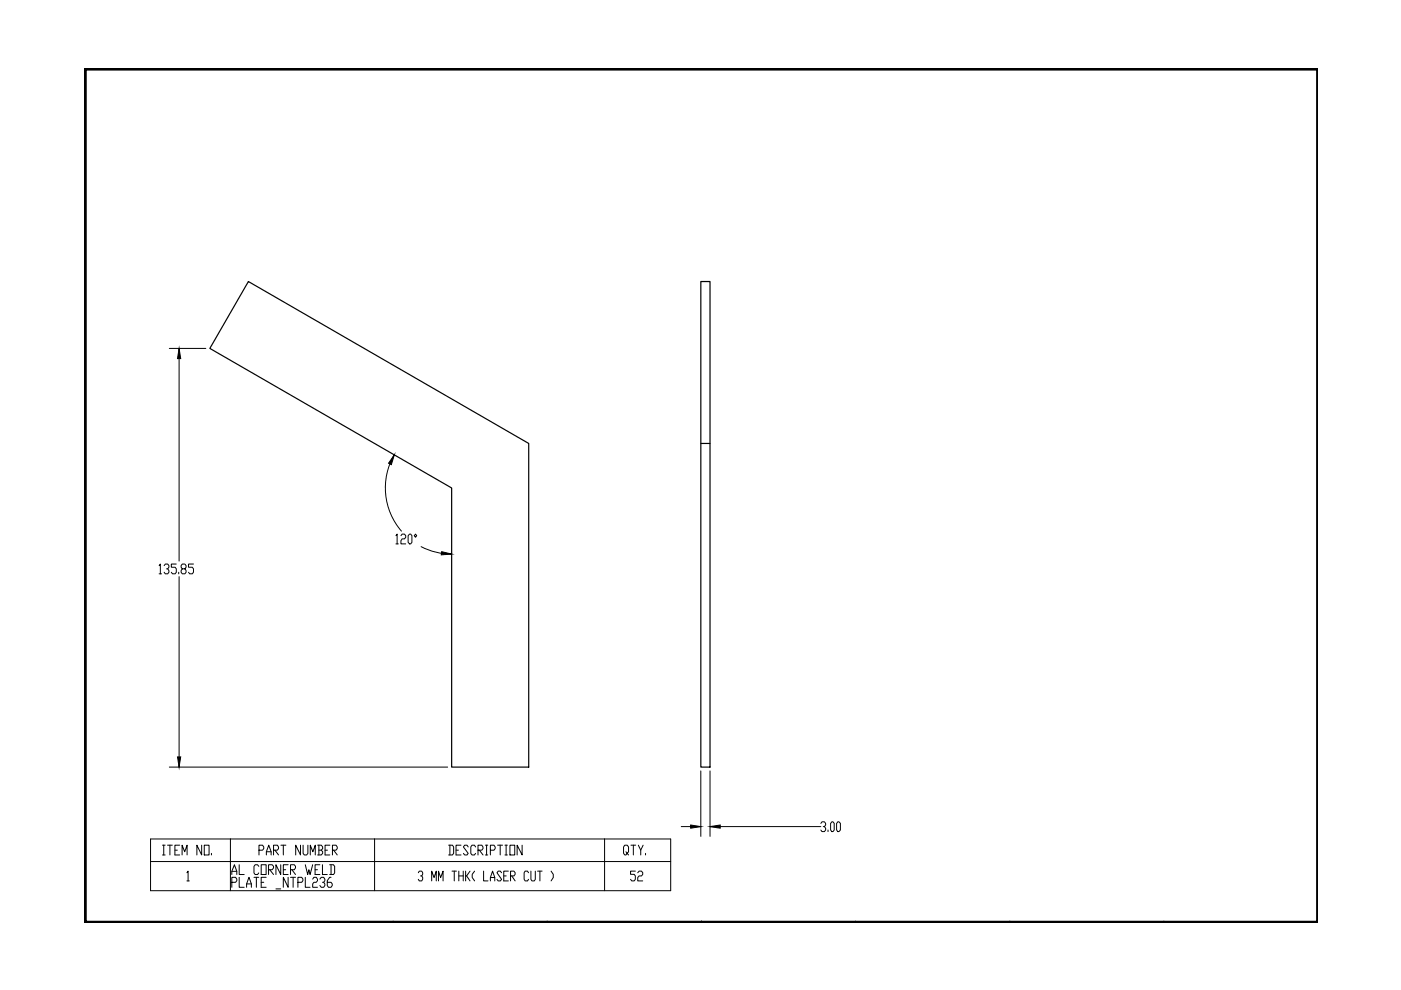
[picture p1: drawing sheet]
<svg xmlns="http://www.w3.org/2000/svg" width="297mm" height="210mm" viewBox="0 0 297 210" stroke-linecap="round" stroke-linejoin="round" font-family="sans-serif">
<defs><g id="words">
<text font-size="5.3" x="132.6" y="188">52</text>
</g></defs>
<!-- layer: 0 -->
<g fill="#000">
<circle cx="50.7" cy="14.6" r=".17"/>
<circle cx="83.4" cy="14.6" r=".17"/>
<circle cx="116" cy="14.6" r=".17"/>
<circle cx="148.7" cy="14.6" r=".17"/>
<circle cx="181.4" cy="14.6" r=".17"/>
<circle cx="214.1" cy="14.6" r=".17"/>
<circle cx="246.8" cy="14.6" r=".17"/>
<circle cx="18" cy="39.8" r=".17"/>
<circle cx="279.4" cy="39.8" r=".17"/>
<circle cx="18" cy="72.4" r=".17"/>
<circle cx="279.4" cy="72.4" r=".17"/>
<circle cx="18" cy="105.1" r=".17"/>
<circle cx="279.4" cy="105.1" r=".17"/>
<circle cx="18" cy="137.8" r=".17"/>
<circle cx="279.4" cy="137.8" r=".17"/>
<circle cx="18" cy="170.4" r=".17"/>
<circle cx="279.4" cy="170.4" r=".17"/>
<circle cx="50.7" cy="195.6" r=".17"/>
<circle cx="83.4" cy="195.6" r=".17"/>
<circle cx="116" cy="195.6" r=".17"/>
<circle cx="148.7" cy="195.6" r=".17"/>
<circle cx="181.4" cy="195.6" r=".17"/>
<circle cx="214.1" cy="195.6" r=".17"/>
<circle cx="246.8" cy="195.6" r=".17"/>
</g>
<path d="M18 14.6h261.4v181h-261.4z" fill="none" stroke="#000" stroke-width=".72"/>
<g fill="none" stroke="#000" stroke-width=".21">
<path d="M35.9 73.9h7.7M38 73.9v45.1M83.6 96.4a14 14 0 0 0 1.5 16.2M33.7 119.9l.3-.3v2.1M34.8 119.9l.3-.3h.5l.2 .3v.4l-.2 .3h-.3M37.4 119.6h-1.1v.7h.8l.3 .3v.7l-.3 .4h-.5l-.3-.4M41 119.6h-1v.7h.8l.2 .3v.7l-.2 .4h-.6l-.2-.4M83.9 113.6l.3-.4v2.1M83.9 115.3h.6M85 113.6l.3-.4h.5l.2 .4v.3l-.2 .4h-.5l-.3 .3v.7h1M86.8 113.2h.3l.2 .4v1.4l-.2 .3h-.3l-.3-.3v-1.4zM88.1 113.2l.2 .4-.2 .3-.3-.3z"/>
<path d="M89.3 115.9a14 14 0 0 0 6.4 1.6M33.7 121.7h.5M35.6 120.6l.2 .4v.3l-.2 .4h-.5l-.3-.4M37.9 121.3v.4M38 122.3v40.3M38.7 120.6l-.3-.3v-.4l.3-.3h.5l.3 .3v.4l-.3 .3h-.5l-.3 .4v.3l.3 .4h.5l.3-.4v-.3l-.3-.4M31.9 177.9h110.3v10.9h-110.3zM34.5 179.2h.5M34.7 179.2v2.1M35.5 179.2h1M35.9 162.6h59M36 179.2v2.1"/>
<path d="M38.1 179.2h-1v2.1h1M42.8 179.2v2.1l-1.1-2.1v2.1M43.3 179.2h1v2.1h-1zM48.9 177.9v10.9M59.6 179.2h1M60.1 179.2v2.1M63.7 179.2v2.1l-1-2.1v2.1M64.3 179.2v1.7l.2 .4h.5l.3-.4v-1.7M67.4 179.2h.7l.3 .4v.3l-.3 .4M67.6 179.2v2.1M69.9 179.2h-1v2.1h1M79.4 177.9v10.9"/>
<path d="M95.1 179.2h.8l.3 .4v1.3l-.3 .4h-.8M95.4 179.2v2.1M97.7 179.2h-1v2.1h1M99.3 179.6l-.3-.4h-.5l-.2 .4 1 1.3-.3 .4h-.5l-.2-.4M100.8 179.6l-.2-.4h-.5l-.3 .4v1.3l.3 .4h.5l.2-.4M102.9 179.2h.5M103.2 179.2v2.1M105.5 179.2h1.1M106 179.2v2.1M107.1 179.2h.5M107.3 179.2v2.1M108.1 179.2h1v2.1h-1z"/>
<path d="M110.7 179.2v2.1l-1.1-2.1v2.1M128.2 177.9v10.9M133.8 179.2h1M134.3 179.2v2.1M135.3 179.2l.5 1.1v1M136.4 179.2l-.6 1.1M144.4 175.3h4.2M148.6 163.4v13.9M150.5 163.4v13.9M150.5 175.3h23.5M174 174.6l.3-.4h.5l.2 .4v.3l-.2 .4h-.3M174.8 175.3l.2 .3v.4l-.2 .3h-.5l-.3-.3"/>
<path d="M175.6 176v.3M176.4 174.2h.2l.3 .4v1.4l-.3 .3h-.2l-.3-.3v-1.4zM177.6 174.2h.3l.3 .4v1.4l-.3 .3h-.3l-.2-.3v-1.4zM31.9 182.7h110.3M34.5 181.3h.5M37.1 180.3h.5M38.6 181.3v-2.1l.6 1.4 .5-1.4v2.1M39.6 185l.3-.3v2.1M39.6 186.8h.5M44.8 180.9v.4M49.1 185.4v-.7l.6-1.4 .5 1.4v.7M49.1 187.1h.9l.2-.4v-.3l-.2-.4h-.9v2.1"/>
<path d="M49.1 184.7h1.1M50.7 183.3v2.1h1.1M50.7 186v2.1h1.1M52.3 188.1v-.7l.5-1.4 .5 1.4v.7M52.3 187.4h1M53.8 186h1.1M54.4 186v2.1M54.9 183.7l-.3-.4h-.5l-.3 .4v1.4l.3 .3h.5l.3-.3M54.9 180.3h.8l.2-.4v-.3l-.2-.4h-.8v2.1M55.4 183.3h1v2.1h-1zM55.4 187.1h.5M56.4 186h-1v2.1h1"/>
<path d="M56.5 181.3v-.7l.5-1.4 .5 1.4v.7M56.5 180.6h1M56.9 184.4h.8l.3-.4v-.3l-.3-.4h-.8v2.1M57.2 184.4l.8 1M58 180.3h.8l.3-.4v-.3l-.3-.4h-.8v2.1M58.3 180.3l.8 1M58.5 188.5h1M59.5 183.3v2.1l-1-2.1v2.1M60.1 184.4h.5M61.1 183.3h-1v2.1h1M61.1 186v2.1l-1-2.1v2.1M61.6 184.4h.8l.3-.4v-.3l-.3-.4h-.8v2.1"/>
<path d="M61.6 186h1.1M61.9 184.4l.8 1M62.1 186v2.1M63.2 187.1h.8l.2-.4v-.3l-.2-.4h-.8v2.1M64.7 183.3l.5 2.1 .3-1 .2 1 .6-2.1M64.7 186v2.1h1M65.8 181.3v-2.1l.5 1.4 .5-1.4v2.1M66.3 186.4l.2-.4h.6l.2 .4v.3l-.2 .4h-.6l-.2 .3v.7h1M66.8 184.4h.5M67.6 180.3h.5l.3 .3v.3l-.3 .4h-.7M67.8 183.3h-1v2.1h1M67.8 186.4l.3-.4h.5l.3 .4v.3l-.3 .4h-.2"/>
<path d="M68.4 183.3v2.1h1M68.6 187.1l.3 .3v.3l-.3 .4h-.5l-.3-.4M68.9 180.3h.5M69.9 183.3h.8l.3 .4v1.4l-.3 .3h-.8M70.2 186h-.3l-.5 .7v1l.2 .4h.6l.2-.4v-.3l-.2-.3h-.8M70.2 183.3v2.1M70.5 180.3h.7l.3-.4v-.3l-.3-.4h-.7v2.1M70.7 180.3l.8 1M88.7 185l.2-.3h.5l.2 .7-.2 .3h-.2M89.4 185.7l.2 .4v.3l-.2 .4h-.5l-.2-.4M91.5 186.8v-2.1l.5 1.4 .5-1.4v2.1M93 186.8v-2.1l.4 1.4 .5-1.4v2.1"/>
<path d="M95.8 184.7h1M96.3 184.7v2.1M96.7 180.3h.5M97.3 184.7v2.1M97.3 185.7h.9M98.2 184.7v2.1M98.7 184.7v2.1M98.9 185.7l.8 1.1M99.7 184.7l-.8 1h-.2M100.6 184.7l-.5 .7v.7l.5 .7M101.3 180.3h.9l.2-.4v-.3l-.2-.4h-.9v2.1M101.6 180.3l.8 1"/>
<path d="M102.5 184.7v2.1h1M102.9 181.3h.5M104 180.3h.7l.3-.4v-.3l-.3-.4h-.7v2.1M104 186.8v-.7l.4-1.4 .5 1.4v.7M104 186.1h.9M106.3 185l-.2-.3h-.5l-.2 .3 .9 1.4-.2 .4h-.5l-.2-.4M106.8 185.7h.5M107.1 181.3h.5M107.8 184.7h-1v2.1h1M108.2 185.7h.8l.2-.3v-.4l-.2-.3h-.8v2.1M108.5 185.7l.7 1.1M112.1 185l-.3-.3h-.5l-.2 .3v1.4l.2 .4h.5l.3-.4"/>
<path d="M112.6 184.7v1.7l.2 .4h.5l.2-.4v-1.7M114 184.7h.9M114.5 184.7v2.1M116.8 184.7l.5 .7v.7l-.5 .7M132.7 180.6l.3 .3-.3 .4h-.2l-.3-.4v-1.3l.3-.4h.5l.3 .4v1l-.3 .3 .3 .4M136.9 180.9v.4"/>
</g>
<path d="M52.7 59.7l59.4 34.3v68.6h-16.3v-59.1l-51.3-29.6zM148.6 94h1.9v68.6h-1.9zM148.6 94v-34.3h1.9v34.3" fill="none" stroke="#000" stroke-width=".25"/>
<path d="M38 73.9l.3 2.1h-.7zM83.6 96.4l-.6 2.1-.6-.3zM93.6 117l2.2 .5-2.2 .1zM37.6 160.5h.7l-.3 2.1zM146.4 174.9l2.2 .4-2.2 .3zM150.5 175.3l2.2-.4v.7z" fill="#000" stroke="#000" stroke-width=".21"/>
<use href="#words"/>
</svg>
